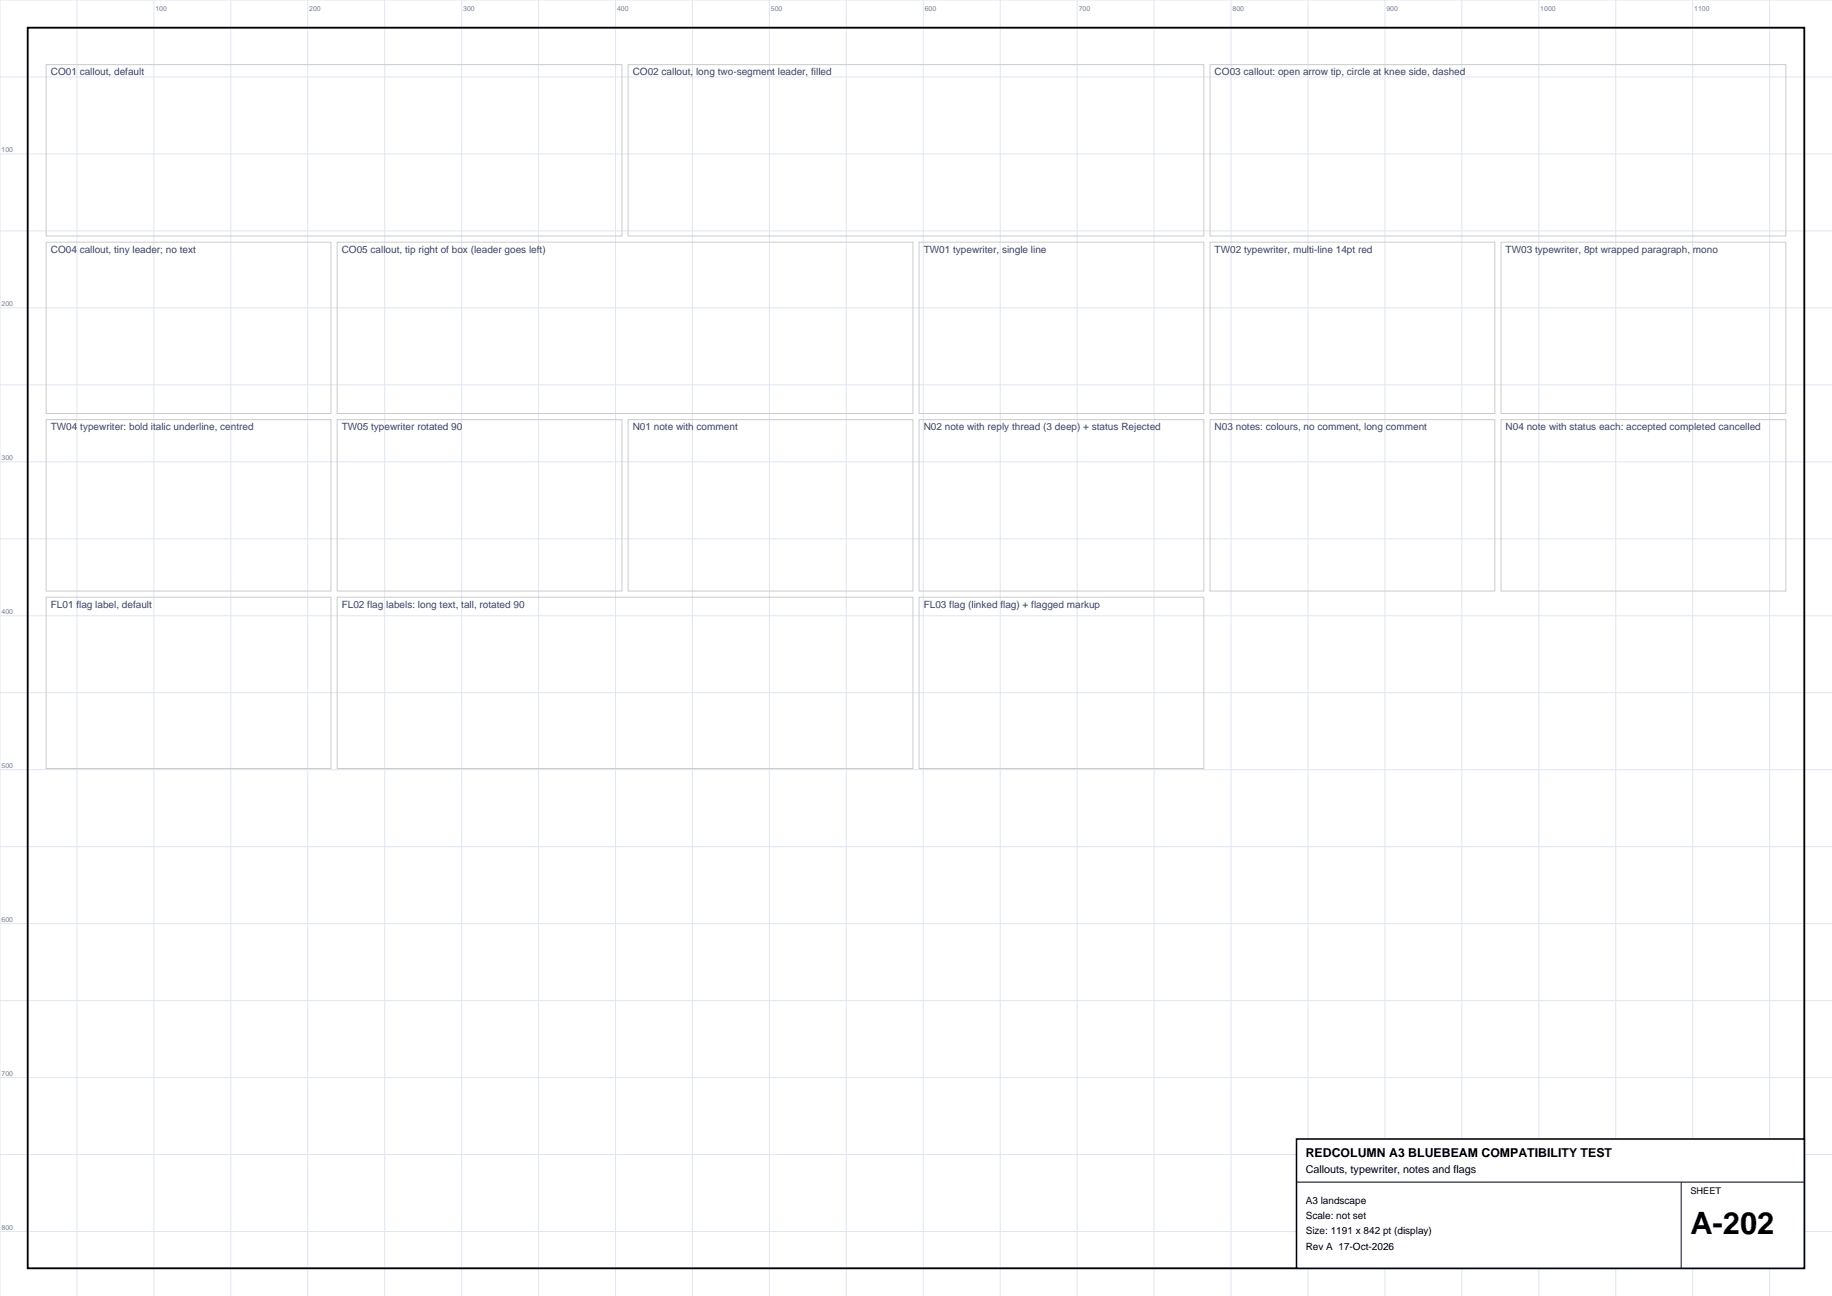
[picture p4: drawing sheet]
<svg xmlns="http://www.w3.org/2000/svg" width="420mm" height="297mm" viewBox="0 0 420 297" stroke-linecap="round" stroke-linejoin="round" font-family="sans-serif">
<defs><g id="words">
<text font-size="7.1" x="387.5" y="282.9">A-202</text>
<text font-size="2.8" x="299.3" y="265.3">REDCOLUMN A3 BLUEBEAM COMPATIBILITY TEST</text>
<text font-size="2.5" x="299.3" y="268.8">Callouts, typewriter, notes and flags</text>
<g font-size="2.3" fill="#334073">
<text x="11.6" y="17.3">CO01 callout, default</text>
<text x="145.1" y="17.3">CO02 callout, long two-segment leader, filled</text>
<text x="278.5" y="17.3">CO03 callout: open arrow tip, circle at knee side, dashed</text>
<text x="11.6" y="58">CO04 callout, tiny leader; no text</text>
<text x="78.3" y="58">CO05 callout, tip right of box (leader goes left)</text>
<text x="211.8" y="58">TW01 typewriter, single line</text>
<text x="278.5" y="58">TW02 typewriter, multi-line 14pt red</text>
<text x="345.2" y="58">TW03 typewriter, 8pt wrapped paragraph, mono</text>
<text x="11.6" y="98.6">TW04 typewriter: bold italic underline, centred</text>
<text x="78.3" y="98.6">TW05 typewriter rotated 90</text>
<text x="145.1" y="98.6">N01 note with comment</text>
<text x="211.8" y="98.6">N02 note with reply thread (3 deep) + status Rejected</text>
<text x="278.5" y="98.6">N03 notes: colours, no comment, long comment</text>
<text x="345.2" y="98.6">N04 note with status each: accepted completed cancelled</text>
<text x="11.6" y="139.3">FL01 flag label, default</text>
<text x="78.3" y="139.3">FL02 flag labels: long text, tall, rotated 90</text>
<text x="211.8" y="139.3">FL03 flag (linked flag) + flagged markup</text>
</g>
<g font-size="2.3">
<text x="299.3" y="275.8">A3 landscape</text>
<text x="299.3" y="279.4">Scale: not set</text>
<text x="299.3" y="282.9">Size: 1191 x 842 pt (display)</text>
<text x="299.3" y="286.4">Rev A 17-Oct-2026</text>
</g>
<text font-size="2.1" x="387.5" y="273.7">SHEET</text>
<g font-size="1.6" fill="#738099">
<text x="35.6" y="2.5">100</text>
<text x="70.9" y="2.5">200</text>
<text x="106.2" y="2.5">300</text>
<text x="141.5" y="2.5">400</text>
<text x="176.7" y="2.5">500</text>
<text x="212" y="2.5">600</text>
<text x="247.3" y="2.5">700</text>
<text x="282.6" y="2.5">800</text>
<text x="317.9" y="2.5">900</text>
<text x="353.1" y="2.5">1000</text>
<text x="388.4" y="2.5">1100</text>
<text x=".4" y="34.9">100</text>
<text x=".4" y="70.2">200</text>
<text x=".4" y="105.5">300</text>
<text x=".4" y="140.8">400</text>
<text x=".4" y="176">500</text>
<text x=".4" y="211.3">600</text>
<text x=".4" y="246.6">700</text>
<text x=".4" y="281.9">800</text>
</g>
</g></defs>
<g fill="none" stroke="#e0e6f2" stroke-width=".23">
<path d="M0 17.6h420M17.6 0v297M35.3 0v297M52.9 0v297M70.6 0v297M88.2 0v297M105.8 0v297M123.5 0v297M141.1 0v297M158.7 0v297M176.4 0v297M194 0v297"/>
<path d="M211.7 0v297M229.3 0v297M246.9 0v297M264.6 0v297M282.2 0v297M299.9 0v297M317.5 0v297M335.1 0v297M352.8 0v297M370.4 0v297M388.1 0v297M405.7 0v297"/>
<path d="M420 0h-420v297M0 35.3h420M0 52.9h420M0 70.6h420M0 88.2h420M0 105.8h420M0 123.5h420M0 141.1h420M0 158.7h420M0 176.4h420M0 194h420M0 211.7h420"/>
<path d="M0 229.3h420M0 246.9h420M0 264.6h420M0 282.2h420"/>
</g>
<path d="M6.3 6.3h407.3v284.4h-407.3z" fill="none" stroke="#000" stroke-width=".42"/>
<g fill="none" stroke="#ccc" stroke-width=".23">
<path d="M10.6 14.8h132v39.3h-132zM144 14.8h132v39.3h-132zM277.4 14.8h132v39.3h-132zM10.6 55.5h65.3v39.3h-65.3zM77.3 55.5h132v39.3h-132zM210.7 55.5h65.3v39.3h-65.3zM277.4 55.5h65.3v39.3h-65.3zM344.1 55.5h65.3v39.3h-65.3zM10.6 96.2h65.3v39.2h-65.3zM77.3 96.2h65.3v39.2h-65.3zM144 96.2h65.3v39.2h-65.3zM210.7 96.2h65.3v39.2h-65.3z"/>
<path d="M277.4 96.2h65.3v39.2h-65.3zM344.1 96.2h65.3v39.2h-65.3zM10.6 136.9h65.3v39.2h-65.3zM77.3 136.9h132v39.2h-132zM210.7 136.9h65.3v39.2h-65.3z"/>
</g>
<path d="M297.2 261h116.4v29.7h-116.4z" fill="#fff" stroke="#000" stroke-width=".35"/>
<path d="M297.2 270.9h116.4M385.4 270.9v19.8" fill="none" stroke="#000" stroke-width=".23"/>
<use href="#words"/>
</svg>
